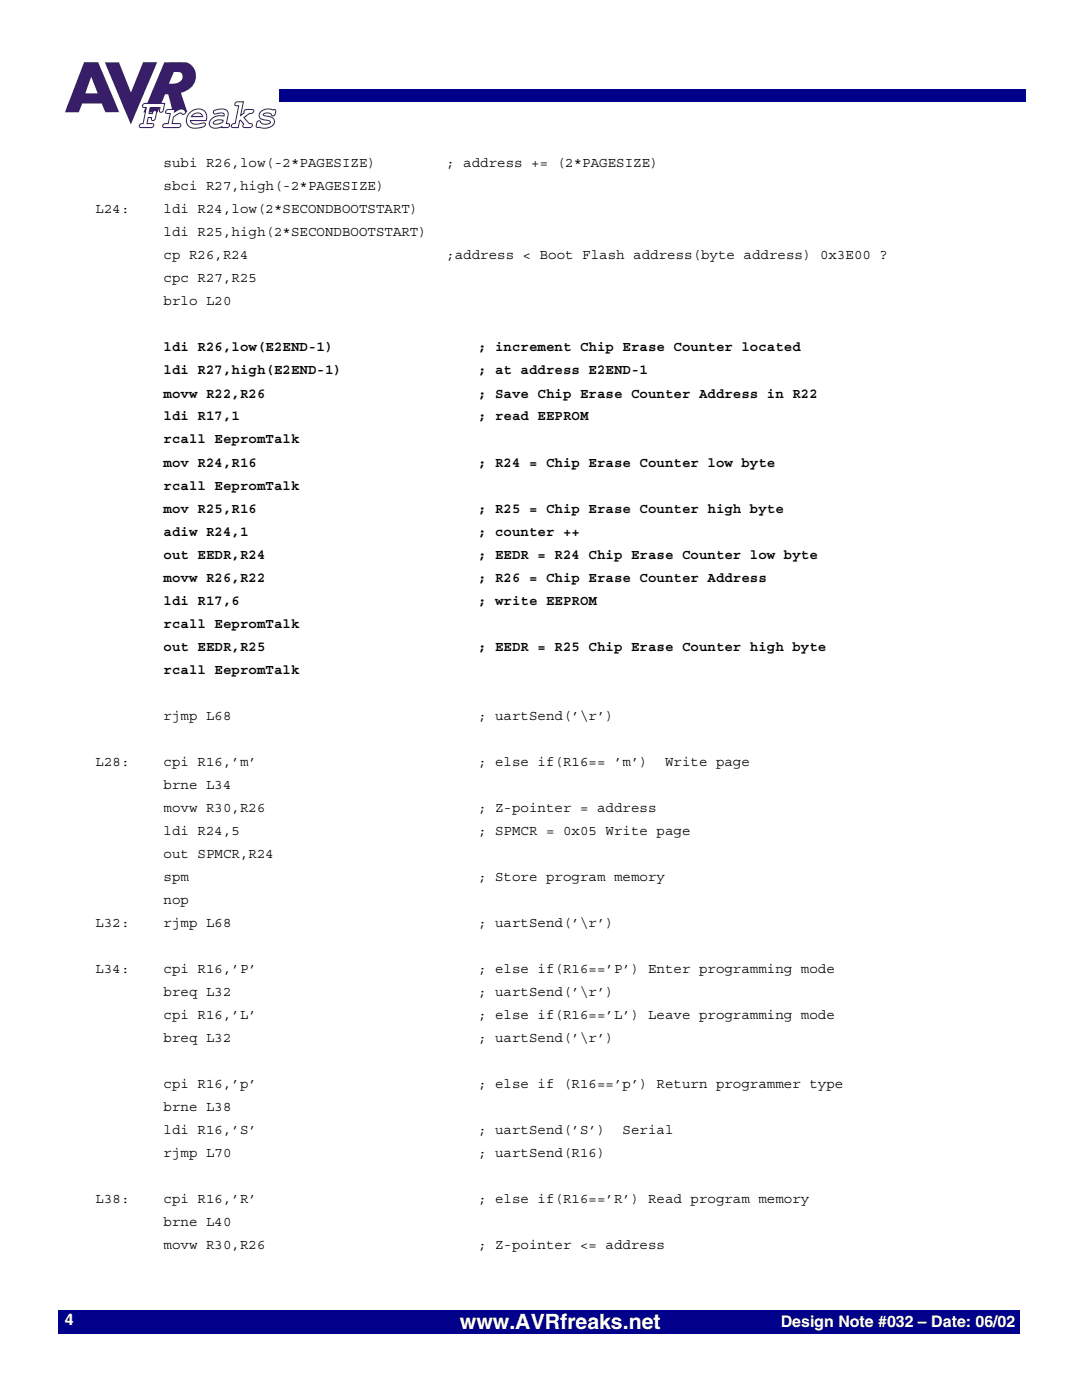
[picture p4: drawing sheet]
<svg xmlns="http://www.w3.org/2000/svg" width="216mm" height="279mm" viewBox="0 0 216 279" stroke-linecap="round" stroke-linejoin="round" font-family="sans-serif">
<defs><g id="words">
<text font-size="4.2" fill="#fff" x="91.6" y="264.8">www.AVRfreaks.net</text>
<g font-size="3.2" fill="#fff">
<text x="12.9" y="264.2">4</text>
<text x="155.5" y="264.5">Design Note #032 – Date: 06/02</text>
</g>
<g font-size="2.8">
<text x="32.6" y="33.3">subi R26,low(-2*PAGESIZE)</text>
<text x="88.9" y="33.3">; address += (2*PAGESIZE)</text>
<text x="32.6" y="38">sbci R27,high(-2*PAGESIZE)</text>
<text x="19" y="42.5">L24:</text>
<text x="32.6" y="42.5">ldi R24,low(2*SECONDBOOTSTART)</text>
<text x="32.6" y="47.1">ldi R25,high(2*SECONDBOOTSTART)</text>
<text x="32.6" y="51.7">cp R26,R24</text>
<text x="88.9" y="51.7">;address &lt; Boot Flash address(byte address) 0x3E00 ?</text>
<text x="32.6" y="56.3">cpc R27,R25</text>
<text x="32.6" y="60.9">brlo L20</text>
<text x="32.6" y="70.1">ldi R26,low(E2END-1)</text>
<text x="95.2" y="70.1">; increment Chip Erase Counter located</text>
<text x="32.6" y="74.6">ldi R27,high(E2END-1)</text>
<text x="95.2" y="74.6">; at address E2END-1</text>
<text x="32.6" y="79.2">movw R22,R26</text>
<text x="32.6" y="83.8">ldi R17,1</text>
<text x="95.2" y="79.2">; Save Chip Erase Counter Address in R22</text>
<text x="95.2" y="83.8">; read EEPROM</text>
<text x="32.6" y="88.4">rcall EepromTalk</text>
<text x="32.6" y="93">mov R24,R16</text>
<text x="95.2" y="93">; R24 = Chip Erase Counter low byte</text>
<text x="32.6" y="97.6">rcall EepromTalk</text>
<text x="32.6" y="102.2">mov R25,R16</text>
<text x="32.6" y="106.8">adiw R24,1</text>
<text x="95.2" y="102.2">; R25 = Chip Erase Counter high byte</text>
<text x="95.2" y="106.8">; counter ++</text>
<text x="32.6" y="111.3">out EEDR,R24</text>
<text x="95.2" y="111.3">; EEDR = R24 Chip Erase Counter low byte</text>
<text x="32.6" y="115.9">movw R26,R22</text>
<text x="95.2" y="115.9">; R26 = Chip Erase Counter Address</text>
<text x="32.6" y="120.5">ldi R17,6</text>
<text x="32.6" y="125.1">rcall EepromTalk</text>
<text x="95.2" y="120.5">; write EEPROM</text>
<text x="32.6" y="129.7">out EEDR,R25</text>
<text x="95.2" y="129.7">; EEDR = R25 Chip Erase Counter high byte</text>
<text x="32.6" y="134.3">rcall EepromTalk</text>
<text x="32.6" y="143.5">rjmp L68</text>
<text x="95.2" y="143.5">; uartSend(’\r’)</text>
<text x="19" y="152.6">L28:</text>
<text x="32.6" y="152.6">cpi R16,’m’</text>
<text x="95.2" y="152.6">; else if(R16== ’m’)</text>
<text x="132.5" y="152.6">Write page</text>
<text x="32.6" y="157.2">brne L34</text>
<text x="32.6" y="161.8">movw R30,R26</text>
<text x="95.2" y="161.8">; Z-pointer = address</text>
<text x="32.6" y="166.4">ldi R24,5</text>
<text x="95.2" y="166.4">; SPMCR = 0x05 Write page</text>
<text x="32.6" y="171">out SPMCR,R24</text>
<text x="32.6" y="175.5">spm</text>
<text x="95.2" y="175.5">; Store program memory</text>
<text x="19" y="184.7">L32:</text>
<text x="32.6" y="180.1">nop</text>
<text x="32.6" y="184.7">rjmp L68</text>
<text x="95.2" y="184.7">; uartSend(’\r’)</text>
<text x="19" y="193.9">L34:</text>
<text x="32.6" y="193.9">cpi R16,’P’</text>
<text x="95.2" y="193.9">; else if(R16==’P’) Enter programming mode</text>
<text x="32.6" y="198.5">breq L32</text>
<text x="32.6" y="203.1">cpi R16,’L’</text>
<text x="95.2" y="198.5">; uartSend(’\r’)</text>
<text x="95.2" y="203.1">; else if(R16==’L’) Leave programming mode</text>
<text x="32.6" y="207.6">breq L32</text>
<text x="95.2" y="207.6">; uartSend(’\r’)</text>
<text x="32.6" y="216.8">cpi R16,’p’</text>
<text x="32.6" y="221.4">brne L38</text>
<text x="95.2" y="216.8">; else if (R16==’p’) Return programmer type</text>
<text x="32.6" y="226">ldi R16,’S’</text>
<text x="95.2" y="226">; uartSend(’S’)</text>
<text x="124" y="226">Serial</text>
<text x="32.6" y="230.6">rjmp L70</text>
<text x="95.2" y="230.6">; uartSend(R16)</text>
<text x="19" y="239.8">L38:</text>
<text x="32.6" y="239.8">cpi R16,’R’</text>
<text x="95.2" y="239.8">; else if(R16==’R’) Read program memory</text>
<text x="32.6" y="244.3">brne L40</text>
<text x="32.6" y="248.9">movw R30,R26</text>
<text x="95.2" y="248.9">; Z-pointer &lt;= address</text>
</g>
</g></defs>
<g fill="#00008a">
<path d="M11.7 261h193.8v4.8h-193.8z"/>
<path d="M55.6 17.8h1.2v2.5h-1.2z"/>
<path d="M203 17.8h1.2v2.5h-1.2z"/>
<path d="M56.8 17.8h146.2v2.5h-146.2z"/>
</g>
<g fill="#fff">
<path d="M203.2 256.9h8.3v12.6h-8.3z"/>
<path d="M12.9 12.4h42.3v13.2h-42.3z"/>
</g>
<g fill="#381d68">
<path d="M20.9 12.4h2.8l2.4 6 2.4-6h2.8l-5.2 12.4z"/>
<path d="M32.7 12.4l-4.1 10h2.8l1.5-3.6h.6l.9 3.6h2.9l-1.3-3.9a3.2 3.2 0 0 0 2.9-2.3 3.2 3.2 0 0 0-1.1-3.5l-.9-.3zM34.6 14.3h.4a1.09 1.09 0 0 1 1.4 .8 1.09 1.09 0 0 1-.9 1.3l-.9 .3h-1z"/>
<path d="M16.7 12.4l-3.8 10h2.8l.7-1.8h3.9l.7 1.8h2.7l-4.1-10zM18.2 15.3l1.3 3.3h-2.5z"/>
</g>
<path d="M28.6 20.7l.4-.1h3.8l-.3 1.3a.41 .41 0 0 1-.3 .5 .41 .41 0 0 1-.4-.5l.1-.5h-2l-.2 1.2h.7v-.2a.39 .39 0 0 1 .5-.4 .39 .39 0 0 1 .3 .6l-.2 .9a.42 .42 0 0 1-.5 .6 .42 .42 0 0 1-.3-.7h-.7l-.2 1.2h.9a.42 .42 0 0 1 .4 .5 .42 .42 0 0 1-.5 .3h-2.1a.47 .47 0 0 1-.1-.6 .47 .47 0 0 1 .6-.2l.6-3.2h-.6l-.1-.4z" fill="#fff"/>
<path d="M28.6 20.7l.4-.1h3.8l-.2 1.3a.41 .41 0 0 1-.4 .5 .41 .41 0 0 1-.4-.5l.1-.5h-2l-.2 1.2h.7a.43 .43 0 0 1 .2-.5 .43 .43 0 0 1 .6 .3l-.2 1.1a.42 .42 0 0 1-.5 .5 .42 .42 0 0 1-.3-.6h-.7l-.2 1.2h.9a.42 .42 0 0 1 .4 .5 .42 .42 0 0 1-.5 .3h-2.1a.47 .47 0 0 1-.1-.6 .47 .47 0 0 1 .6-.2l.6-3.2h-.6l-.1-.4z" fill="none" stroke="#381d68" stroke-width=".21"/>
<path d="M33.2 21.9l1.6-.1-.1 .5a1.63 1.63 0 0 1 2-.4 .46 .46 0 0 1 .1 .8 .46 .46 0 0 1-.7-.1 2.37 2.37 0 0 0-1.6 .7l-.2 1.3 1.5 .1a.44 .44 0 0 1 .1 .5 .44 .44 0 0 1-.5 .2h-2.6a.42 .42 0 0 1-.4-.5 .42 .42 0 0 1 .6-.3h.5l.4-2h-.8l-.1-.4z" fill="#fff"/>
<path d="M33.2 21.9l1.6-.1-.1 .5a1.63 1.63 0 0 1 2-.4 .46 .46 0 0 1 .1 .8 .46 .46 0 0 1-.7-.1 2.37 2.37 0 0 0-1.6 .7l-.2 1.3 1.5 .1a.44 .44 0 0 1 .2 .5 .44 .44 0 0 1-.6 .2h-2.6a.42 .42 0 0 1-.4-.5 .42 .42 0 0 1 .6-.3h.5l.4-2-.8-.1-.1-.3z" fill="none" stroke="#381d68" stroke-width=".21"/>
<path d="M37.8 22.4a2 2 0 0 1 3.3 .3l.1 .6-.1 .7h-3.2a1.17 1.17 0 0 0 1.6 .7l1.2-.2 .2 .2v.3a3.1 3.1 0 0 1-3.3 .1 1.94 1.94 0 0 1 .2-2.7zM38.3 23l-.2 .2h2.3a1.19 1.19 0 0 0-2.1-.2z" fill="#fff"/>
<path d="M37.8 22.4a2 2 0 0 1 3.3 .3l.1 .6-.1 .7h-3.2a1.17 1.17 0 0 0 1.6 .7l1.2-.2 .2 .2v.3a3.1 3.1 0 0 1-3.3 .1 1.94 1.94 0 0 1 .2-2.7zM38.3 23a1.21 1.21 0 0 1 2.1 .2h-2.3z" fill="none" stroke="#381d68" stroke-width=".21"/>
<path d="M42.6 22.1a2.46 2.46 0 0 1 2.7 .1l.2 .5-.4 1.9h.1a.4 .4 0 0 1 .5 .4 .4 .4 0 0 1-.4 .4h-1.1v-.1a1.79 1.79 0 0 1-2.5-.4 2.08 2.08 0 0 1 2.9-1.8 .45 .45 0 0 0 0-.5 .45 .45 0 0 0-.6-.1l-.9 .2a.38 .38 0 0 1-.5-.1 .38 .38 0 0 1 0-.5zM42.5 24.3v.2a1.52 1.52 0 0 0 1.9-.2v-.3l-.8-.1-.6 .1z" fill="#fff"/>
<path d="M42.5 24.3l.8-.4 1.1 .1a.98 .98 0 0 1-1 .7h-.8zM42.6 22.1a2.46 2.46 0 0 1 2.7 .1l.2 .5-.4 1.9h.1a.4 .4 0 0 1 .5 .4 .4 .4 0 0 1-.4 .4h-1.1v-.1a1.79 1.79 0 0 1-2.5-.4 2.08 2.08 0 0 1 2.9-1.8 .45 .45 0 0 0 0-.5 .45 .45 0 0 0-.6-.1l-.9 .2a.38 .38 0 0 1-.5-.1 .38 .38 0 0 1 0-.5z" fill="none" stroke="#381d68" stroke-width=".21"/>
<path d="M47 20.4l1.5-.1-.6 2.7 .7-.5v-.3l.2-.3 1.5-.1a.5 .5 0 0 1 .1 .7 .5 .5 0 0 1-.7 .1l-1.1 .8 1 1.2h.2a.42 .42 0 0 1 .4 .6 .42 .42 0 0 1-.6 .2l-1.2-.1v-.3l.1-.3-.6-.8-.2 .1-.2 1.4h-1.2a.48 .48 0 0 1-.1-.6 .48 .48 0 0 1 .6-.2l.7-3.5-.6-.1-.1-.3z" fill="#fff"/>
<path d="M47 20.4l1.5-.1-.6 2.7 .7-.5v-.3l.2-.3 1.5-.1a.5 .5 0 0 1 .1 .7 .5 .5 0 0 1-.7 .1l-1.1 .8 1 1.2h.2a.42 .42 0 0 1 .4 .6 .42 .42 0 0 1-.6 .2l-1.2-.1v-.3l.1-.3-.6-.8-.2 .1-.2 1.4h-1.2a.48 .48 0 0 1-.1-.6 .48 .48 0 0 1 .6-.2l.7-3.5-.6-.1-.1-.4z" fill="none" stroke="#381d68" stroke-width=".21"/>
<path d="M51.9 22.3a2.26 2.26 0 0 1 2.5-.4 .4 .4 0 0 1 .5 .1 .4 .4 0 0 1 0 .6 .42 .42 0 0 1-.4 .5 .42 .42 0 0 1-.5-.3 1.14 1.14 0 0 0-1.6 .1l.2 .1a2.71 2.71 0 0 1 2 .9 1.26 1.26 0 0 1-1.2 1.6 2.6 2.6 0 0 1-1.8-.2 .35 .35 0 0 1-.5 .1 .35 .35 0 0 1 0-.5 .58 .58 0 0 1 .1-.6 .58 .58 0 0 1 .6-.1 1.23 1.23 0 0 0 2.1 .2l-.2-.3a3.7 3.7 0 0 1-2-.6l-.1-.7z" fill="#fff"/>
<path d="M51.9 22.3a2.26 2.26 0 0 1 2.5-.4 .4 .4 0 0 1 .5 .1 .4 .4 0 0 1 0 .6 .42 .42 0 0 1-.4 .5 .42 .42 0 0 1-.5-.3 1.14 1.14 0 0 0-1.6 .1l.2 .1a2.71 2.71 0 0 1 2 .8 1.26 1.26 0 0 1-1.2 1.7 2.6 2.6 0 0 1-1.8-.2 .35 .35 0 0 1-.5 .1 .35 .35 0 0 1 0-.5 .58 .58 0 0 1 .1-.6 .58 .58 0 0 1 .6-.1 1.23 1.23 0 0 0 2.1 .2l-.2-.3a3.7 3.7 0 0 1-2-.6l-.1-.7z" fill="none" stroke="#381d68" stroke-width=".21"/>
<use href="#words"/>
</svg>
